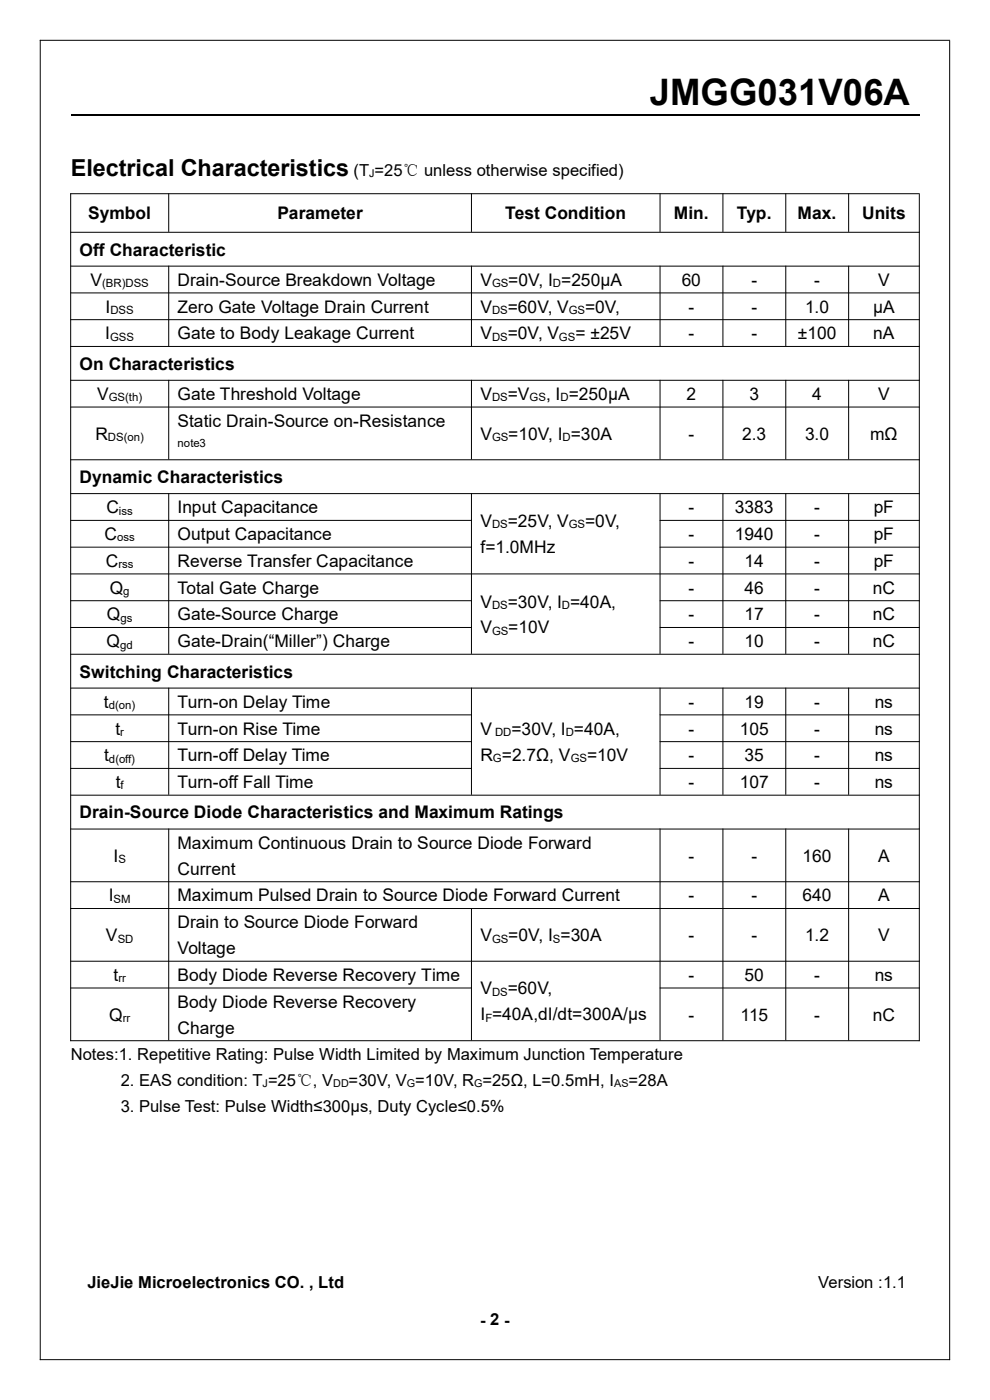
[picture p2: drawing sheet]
<svg xmlns="http://www.w3.org/2000/svg" width="210mm" height="297mm" viewBox="0 0 210 297" stroke-linecap="round" stroke-linejoin="round" font-family="sans-serif">
<defs><g id="words">
<text font-size="7.7" x="137.9" y="22.3">JMGG031V06A</text>
<text font-size="5" x="15" y="37.3">Electrical Characteristics</text>
<g font-size="3.7">
<text x="18.7" y="46.5">Symbol</text>
<text x="58.8" y="46.5">Parameter</text>
<text x="107.2" y="46.5">Test Condition</text>
<text x="143" y="46.5">Min.</text>
<text x="156.3" y="46.5">Typ.</text>
<text x="169.2" y="46.5">Max.</text>
<text x="182.9" y="46.5">Units</text>
<text x="16.9" y="54.2">Off Characteristic</text>
<text x="19.2" y="60.6">V</text>
<text x="37.7" y="60.6">Drain-Source Breakdown Voltage</text>
<text x="101.9" y="60.6">V</text>
<text x="107.8" y="60.6">=0V, I =250μA</text>
<text x="144.6" y="60.6">60</text>
<text x="159.4" y="60.6">-</text>
<text x="172.7" y="60.6">-</text>
<text x="186.3" y="60.6">V</text>
<text x="22.3" y="72">I</text>
<text x="22.4" y="66.3">I</text>
<text x="37.7" y="66.3">Zero Gate Voltage Drain Current</text>
<text x="37.7" y="72">Gate to Body Leakage Current</text>
<text x="101.9" y="66.3">V</text>
<text x="101.9" y="72">V</text>
<text x="107.7" y="66.3">=60V, V</text>
<text x="107.7" y="72">=0V, V</text>
<text x="122" y="72">= ±25V</text>
<text x="124.1" y="66.3">=0V,</text>
<text x="146" y="66.3">-</text>
<text x="146" y="72">-</text>
<text x="159.4" y="66.3">-</text>
<text x="159.4" y="72">-</text>
<text x="169.2" y="72">±100</text>
<text x="170.8" y="66.3">1.0</text>
<text x="185.2" y="66.3">μA</text>
<text x="185.3" y="72">nA</text>
<text x="16.9" y="78.4">On Characteristics</text>
<text x="20.6" y="84.9">V</text>
<text x="37.7" y="84.9">Gate Threshold Voltage</text>
<text x="101.9" y="84.9">V</text>
<text x="107.7" y="84.9">=V</text>
<text x="115.8" y="84.9">, I =250μA</text>
<text x="145.6" y="84.9">2</text>
<text x="159" y="84.9">3</text>
<text x="172.3" y="84.9">4</text>
<text x="186.3" y="84.9">V</text>
<text x="20.2" y="93.3">R</text>
<text x="37.7" y="90.5">Static Drain-Source on-Resistance</text>
<text x="101.9" y="93.3">V</text>
<text x="107.8" y="93.3">=10V, I =30A</text>
<text x="146" y="93.3">-</text>
<text x="157.4" y="93.3">2.3</text>
<text x="170.8" y="93.3">3.0</text>
<text x="184.6" y="93.3">mΩ</text>
<text x="16.9" y="102.5">Dynamic Characteristics</text>
<text x="22.6" y="108.9">C</text>
<text x="37.7" y="108.9">Input Capacitance</text>
<text x="101.9" y="111.8">V</text>
<text x="107.7" y="111.8">=25V, V</text>
<text x="124.1" y="111.8">=0V,</text>
<text x="146" y="108.9">-</text>
<text x="155.9" y="108.9">3383</text>
<text x="172.7" y="108.9">-</text>
<text x="185.3" y="108.9">pF</text>
<text x="22.2" y="114.6">C</text>
<text x="37.7" y="114.6">Output Capacitance</text>
<text x="101.9" y="117.3">f=1.0MHz</text>
<text x="146" y="114.6">-</text>
<text x="155.9" y="114.6">1940</text>
<text x="172.7" y="114.6">-</text>
<text x="185.3" y="114.6">pF</text>
<text x="22.4" y="120.2">C</text>
<text x="23.3" y="126">Q</text>
<text x="37.7" y="120.2">Reverse Transfer Capacitance</text>
<text x="37.7" y="126">Total Gate Charge</text>
<text x="146" y="120.2">-</text>
<text x="146" y="126">-</text>
<text x="157.9" y="120.2">14</text>
<text x="157.9" y="126">46</text>
<text x="172.7" y="120.2">-</text>
<text x="172.7" y="126">-</text>
<text x="185.2" y="126">nC</text>
<text x="185.3" y="120.2">pF</text>
<text x="22.7" y="131.6">Q</text>
<text x="37.7" y="131.6">Gate-Source Charge</text>
<text x="101.9" y="128.9">V</text>
<text x="107.7" y="128.9">=30V, I =40A,</text>
<text x="146" y="131.6">-</text>
<text x="157.9" y="131.6">17</text>
<text x="172.7" y="131.6">-</text>
<text x="185.2" y="131.6">nC</text>
<text x="22.6" y="137.3">Q</text>
<text x="37.7" y="137.3">Gate-Drain(“Miller”) Charge</text>
<text x="101.9" y="134.4">V</text>
<text x="107.8" y="134.4">=10V</text>
<text x="146" y="137.3">-</text>
<text x="157.9" y="137.3">10</text>
<text x="172.7" y="137.3">-</text>
<text x="185.2" y="137.3">nC</text>
<text x="16.9" y="143.7">Switching Characteristics</text>
<text x="22.1" y="150.2">t</text>
<text x="24.5" y="155.8">t</text>
<text x="37.7" y="150.2">Turn-on Delay Time</text>
<text x="37.7" y="155.8">Turn-on Rise Time</text>
<text x="101.9" y="155.9">V</text>
<text x="108.5" y="155.9">=30V, I =40A,</text>
<text x="146" y="150.2">-</text>
<text x="146" y="155.8">-</text>
<text x="156.9" y="155.8">105</text>
<text x="157.9" y="150.2">19</text>
<text x="172.7" y="150.2">-</text>
<text x="172.7" y="155.8">-</text>
<text x="185.5" y="150.2">ns</text>
<text x="185.5" y="155.8">ns</text>
<text x="22.1" y="161.5">t</text>
<text x="37.7" y="161.5">Turn-off Delay Time</text>
<text x="101.9" y="161.4">R =2.7Ω, V</text>
<text x="124.5" y="161.4">=10V</text>
<text x="146" y="161.5">-</text>
<text x="157.9" y="161.5">35</text>
<text x="172.7" y="161.5">-</text>
<text x="185.5" y="161.5">ns</text>
<text x="24.6" y="167.2">t</text>
<text x="37.7" y="167.2">Turn-off Fall Time</text>
<text x="146" y="167.2">-</text>
<text x="156.9" y="167.2">107</text>
<text x="172.7" y="167.2">-</text>
<text x="185.5" y="167.2">ns</text>
<text x="16.9" y="173.6">Drain-Source Diode Characteristics and Maximum Ratings</text>
<text x="24.1" y="182.8">I</text>
<text x="37.7" y="180.1">Maximum Continuous Drain to Source Diode Forward</text>
<text x="37.7" y="185.6">Current</text>
<text x="146" y="182.8">-</text>
<text x="159.4" y="182.8">-</text>
<text x="170.3" y="182.8">160</text>
<text x="186.3" y="182.8">A</text>
<text x="23.1" y="191.2">I</text>
<text x="37.7" y="191.2">Maximum Pulsed Drain to Source Diode Forward Current</text>
<text x="146" y="191.2">-</text>
<text x="159.4" y="191.2">-</text>
<text x="170.3" y="191.2">640</text>
<text x="186.3" y="191.2">A</text>
<text x="37.7" y="196.9">Drain to Source Diode Forward</text>
<text x="22.5" y="199.7">V</text>
<text x="37.7" y="202.4">Voltage</text>
<text x="101.9" y="199.7">V</text>
<text x="107.8" y="199.7">=0V, I =30A</text>
<text x="146" y="199.7">-</text>
<text x="159.4" y="199.7">-</text>
<text x="170.8" y="199.7">1.2</text>
<text x="186.3" y="199.7">V</text>
<text x="24.1" y="208.1">t</text>
<text x="37.7" y="208.1">Body Diode Reverse Recovery Time</text>
<text x="146" y="208.1">-</text>
<text x="157.9" y="208.1">50</text>
<text x="172.7" y="208.1">-</text>
<text x="185.5" y="208.1">ns</text>
<text x="37.7" y="213.8">Body Diode Reverse Recovery</text>
<text x="101.9" y="210.9">V</text>
<text x="107.7" y="210.9">=60V,</text>
<text x="23.2" y="216.6">Q</text>
<text x="37.7" y="219.3">Charge</text>
<text x="101.9" y="216.4">I =40A,dI/dt=300A/μs</text>
<text x="146" y="216.6">-</text>
<text x="157.1" y="216.6">115</text>
<text x="172.7" y="216.6">-</text>
<text x="185.2" y="216.6">nC</text>
</g>
<g font-size="3.5">
<text x="75" y="37.3">(T =25℃ unless otherwise specified)</text>
<text x="15" y="224.9">Notes:1. Repetitive Rating: Pulse Width Limited by Maximum Junction Temperature</text>
<text x="25.6" y="230.4">2. EAS condition: T =25℃, V</text>
<text x="74" y="230.4">=30V, V =10V, R =25Ω, L=0.5mH, I</text>
<text x="133.3" y="230.4">=28A</text>
<text x="25.6" y="235.9">3. Pulse Test: Pulse Width≤300μs, Duty Cycle≤0.5%</text>
<text x="18.5" y="273.2">JieJie Microelectronics CO. , Ltd</text>
<text x="173.6" y="273.2">Version :1.1</text>
<text x="101.9" y="281.2">- 2 -</text>
</g>
<g font-size="2.4">
<text x="21.7" y="60.9">(BR)DSS</text>
<text x="104.4" y="60.9">GS</text>
<text x="117.3" y="60.9">D</text>
<text x="23.4" y="66.6">DSS</text>
<text x="104.4" y="66.6">DS</text>
<text x="120.6" y="66.6">GS</text>
<text x="23.4" y="72.3">GSS</text>
<text x="104.4" y="72.3">DS</text>
<text x="118.6" y="72.3">GS</text>
<text x="23.1" y="85.1">GS(th)</text>
<text x="104.4" y="85.1">DS</text>
<text x="112.4" y="85.1">GS</text>
<text x="118.9" y="85.1">D</text>
<text x="22.9" y="93.6">DS(on)</text>
<text x="37.7" y="94.8">note3</text>
<text x="104.4" y="93.6">GS</text>
<text x="119.3" y="93.6">D</text>
<text x="25.2" y="109.2">iss</text>
<text x="104.4" y="112.1">DS</text>
<text x="120.6" y="112.1">GS</text>
<text x="24.8" y="114.9">oss</text>
<text x="25.1" y="120.5">rss</text>
<text x="25.6" y="131.9">gs</text>
<text x="26.2" y="126.2">g</text>
<text x="104.4" y="129.1">DS</text>
<text x="119.2" y="129.1">D</text>
<text x="25.5" y="137.6">gd</text>
<text x="104.4" y="134.6">GS</text>
<text x="23.1" y="150.4">d(on)</text>
<text x="23.1" y="161.8">d(off)</text>
<text x="25.5" y="156.1">r</text>
<text x="104.6" y="161.7">G</text>
<text x="105" y="156.2">DD</text>
<text x="120" y="156.2">D</text>
<text x="121.1" y="161.7">GS</text>
<text x="25.6" y="167.5">f</text>
<text x="25.1" y="183.1">S</text>
<text x="24.1" y="191.5">SM</text>
<text x="25" y="200">SD</text>
<text x="104.4" y="200">GS</text>
<text x="117.3" y="200">S</text>
<text x="25.1" y="208.4">rr</text>
<text x="104.4" y="211.2">DS</text>
<text x="26" y="216.8">rr</text>
<text x="103" y="216.7">F</text>
</g>
<g font-size="2.3">
<text x="78.3" y="37.6">J</text>
<text x="55.7" y="230.6">J</text>
<text x="70.7" y="230.6">DD</text>
<text x="86.3" y="230.6">G</text>
<text x="100.6" y="230.6">G</text>
<text x="130.3" y="230.6">AS</text>
</g>
</g></defs>
<path d="M15 24.4h180" fill="none" stroke="#000" stroke-width=".25"/>
<g fill="none" stroke="#000" stroke-width=".21">
<path d="M8.5 8.6h193M8.5 8.5v280M201.5 8.6v279.9M14.9 41.1h180.2M14.9 49.3h180.2M14.9 56.5h180.2M15 41v179.9M35.8 41v8.2M35.8 56.4v17M100 41v8.2M100 56.4v17M140 41v8.2"/>
<path d="M140 56.4v17M153.4 41v8.2M153.4 56.4v17M166.7 41v8.2M166.7 56.4v17M180 41v8.2M180 56.4v17M195 41.2v179.7M14.9 62.1h180.2M14.9 67.8h180.2M14.9 73.5h180.2M14.9 80.7h180.2"/>
<path d="M14.9 86.4h180.2M14.9 97.5h180.2M35.8 80.6v16.9M100 80.6v16.9M140 80.6v16.9M153.4 80.6v16.9M166.7 80.6v16.9M180 80.6v16.9M14.9 104.7h180.2M14.9 110.4h85.2M14.9 116.1h85.2M35.8 104.6v34.1"/>
<path d="M100 104.6v34.1M139.9 110.4h55.2M139.9 116.1h55.2M140 104.6v34.1M153.4 104.6v34.1M166.7 104.6v34.1M180 104.6v34.1M14.9 121.8h180.2M14.9 127.4h85.2M14.9 133.1h85.2M14.9 138.8h180.2M139.9 127.4h55.2"/>
<path d="M139.9 133.1h55.2M14.9 146h180.2M14.9 151.7h85.2M14.9 157.3h85.2M35.8 145.9v22.7M100 145.9v22.7M139.9 151.7h55.2M139.9 157.3h55.2M140 145.9v22.7M153.4 145.9v22.7M166.7 145.9v22.7M180 145.9v22.7"/>
<path d="M14.9 163h85.2M14.9 168.7h180.2M14.9 175.9h180.2M35.8 175.8v44.9M139.9 163h55.2M140 175.8v44.9M153.4 175.8v44.9M166.7 175.8v44.9M180 175.8v44.9M14.9 187.1h180.2M14.9 192.7h180.2M100 192.7v28"/>
<path d="M14.9 203.9h180.2M14.9 209.6h85.2M139.9 209.6h55.2M14.9 220.8h180.2M8.5 288.4h193"/>
</g>
<use href="#words"/>
</svg>
